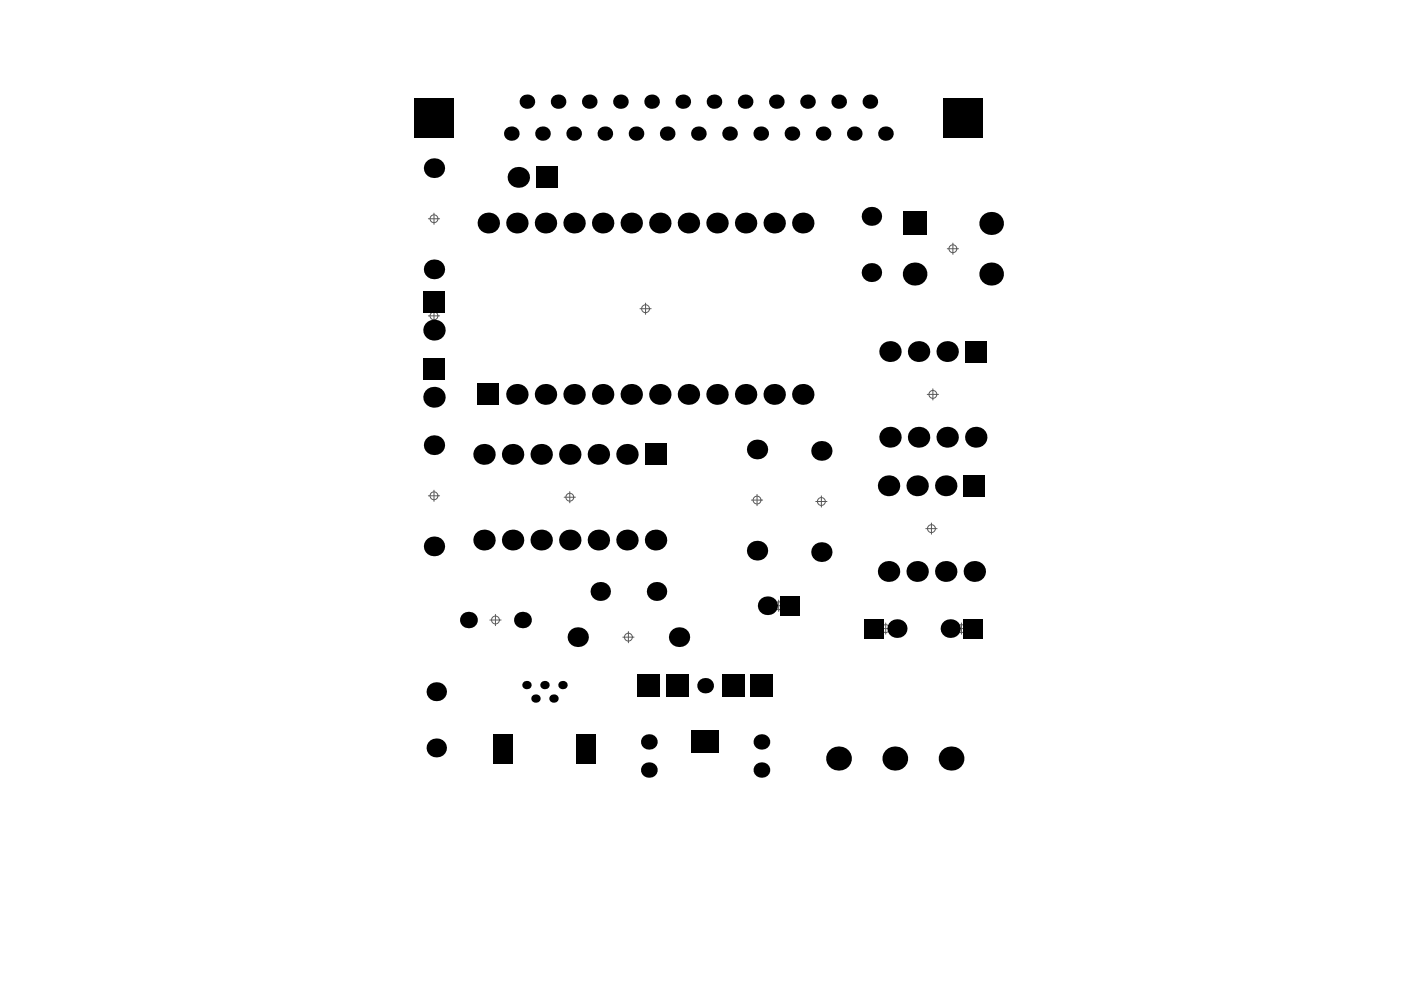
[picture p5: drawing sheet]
<svg xmlns="http://www.w3.org/2000/svg" width="297mm" height="210mm" viewBox="0 0 297 210" stroke-linecap="round" stroke-linejoin="round" font-family="sans-serif">
<g fill="none" stroke="#5a5a5a" stroke-width=".21">
<path d="M90.8 46.4h2.4M92 45.2v2.4M200.8 52.7h2.4M202 51.5v2.4M90.8 67h2.4M92 65.8v2.4M135.7 65.5h2.4M136.9 64.3v2.3M196.6 83.6h2.4M197.8 82.4v2.4M90.8 105.1h2.4M92 103.9v2.4"/>
<path d="M119.6 105.4h2.4M120.8 104.2v2.4M159.3 106h2.4M160.5 104.8v2.4M173 106.3h2.3M174.1 105.1v2.4M196.3 112.1h2.4M197.5 110.9v2.4M103.9 131.5h2.3M105 130.3v2.4M132 135.1h2.4M133.2 133.9v2.4"/>
<path d="M163.9 128.4h2.4M165.1 127.2v2.4M186.6 133.3h2.4M187.8 132.1v2.4M202.7 133.3h2.3M203.8 132.1v2.4"/>
<circle cx="92" cy="46.4" r=".83"/>
<circle cx="202" cy="52.7" r=".83"/>
<circle cx="92" cy="67" r=".83"/>
<circle cx="136.9" cy="65.5" r=".83"/>
<circle cx="197.8" cy="83.6" r=".83"/>
<circle cx="92" cy="105.1" r=".83"/>
<circle cx="120.8" cy="105.4" r=".83"/>
<circle cx="160.5" cy="106" r=".83"/>
<circle cx="174.1" cy="106.3" r=".83"/>
<circle cx="197.5" cy="112.1" r=".83"/>
<circle cx="105" cy="131.5" r=".83"/>
<circle cx="133.2" cy="135.1" r=".83"/>
<circle cx="165.1" cy="128.4" r=".83"/>
<circle cx="187.8" cy="133.3" r=".83"/>
<circle cx="203.8" cy="133.3" r=".83"/>
</g>
<g fill="#000">
<circle cx="92" cy="35.7" r="2.12"/>
<circle cx="108.4" cy="28.3" r="1.53"/>
<circle cx="109.9" cy="37.6" r="2.24"/>
<circle cx="111.7" cy="21.6" r="1.53"/>
<circle cx="115" cy="28.3" r="1.53"/>
<circle cx="118.3" cy="21.6" r="1.53"/>
<circle cx="121.6" cy="28.3" r="1.53"/>
<circle cx="124.9" cy="21.6" r="1.53"/>
<circle cx="128.2" cy="28.3" r="1.53"/>
<circle cx="131.5" cy="21.6" r="1.53"/>
<circle cx="134.9" cy="28.3" r="1.53"/>
<circle cx="138.2" cy="21.6" r="1.53"/>
<circle cx="141.5" cy="28.3" r="1.53"/>
<circle cx="144.8" cy="21.6" r="1.53"/>
<circle cx="148.1" cy="28.3" r="1.53"/>
<circle cx="151.4" cy="21.6" r="1.53"/>
<circle cx="154.7" cy="28.3" r="1.53"/>
<circle cx="158" cy="21.6" r="1.53"/>
<circle cx="161.3" cy="28.3" r="1.53"/>
<circle cx="164.6" cy="21.6" r="1.53"/>
<circle cx="167.9" cy="28.3" r="1.53"/>
<circle cx="171.2" cy="21.6" r="1.53"/>
<circle cx="174.5" cy="28.3" r="1.53"/>
<circle cx="177.8" cy="21.6" r="1.53"/>
<circle cx="181.1" cy="28.3" r="1.53"/>
<circle cx="184.4" cy="21.6" r="1.53"/>
<circle cx="187.7" cy="28.3" r="1.53"/>
<circle cx="92" cy="57.1" r="2.12"/>
<circle cx="103.5" cy="47.3" r="2.24"/>
<circle cx="109.6" cy="47.3" r="2.24"/>
<circle cx="115.7" cy="47.3" r="2.24"/>
<circle cx="121.7" cy="47.3" r="2.24"/>
<circle cx="127.8" cy="47.3" r="2.24"/>
<circle cx="133.8" cy="47.3" r="2.24"/>
<circle cx="139.9" cy="47.3" r="2.24"/>
<circle cx="146" cy="47.3" r="2.24"/>
<circle cx="152" cy="47.3" r="2.24"/>
<circle cx="158.1" cy="47.3" r="2.24"/>
<circle cx="164.1" cy="47.3" r="2.24"/>
<circle cx="170.2" cy="47.3" r="2.24"/>
<circle cx="184.8" cy="57.8" r="2.03"/>
<circle cx="184.8" cy="45.9" r="2.03"/>
<circle cx="193.9" cy="58.1" r="2.47"/>
<circle cx="210.1" cy="58.1" r="2.47"/>
<circle cx="210.1" cy="47.4" r="2.47"/>
<circle cx="92" cy="70" r="2.24"/>
<circle cx="188.7" cy="74.5" r="2.24"/>
<circle cx="194.8" cy="74.5" r="2.24"/>
<circle cx="200.8" cy="74.5" r="2.24"/>
<circle cx="92" cy="84.2" r="2.24"/>
<circle cx="92" cy="94.4" r="2.12"/>
<circle cx="102.6" cy="96.3" r="2.24"/>
<circle cx="108.7" cy="96.3" r="2.24"/>
<circle cx="109.6" cy="83.6" r="2.24"/>
<circle cx="114.7" cy="96.3" r="2.24"/>
<circle cx="115.7" cy="83.6" r="2.24"/>
<circle cx="120.8" cy="96.3" r="2.24"/>
<circle cx="121.7" cy="83.6" r="2.24"/>
<circle cx="126.9" cy="96.3" r="2.24"/>
<circle cx="127.8" cy="83.6" r="2.24"/>
<circle cx="132.9" cy="96.3" r="2.24"/>
<circle cx="133.8" cy="83.6" r="2.24"/>
<circle cx="139.9" cy="83.6" r="2.24"/>
<circle cx="146" cy="83.6" r="2.24"/>
<circle cx="152" cy="83.6" r="2.24"/>
<circle cx="158.1" cy="83.6" r="2.24"/>
<circle cx="160.5" cy="95.3" r="2.12"/>
<circle cx="164.1" cy="83.6" r="2.24"/>
<circle cx="170.2" cy="83.6" r="2.24"/>
<circle cx="174.1" cy="95.6" r="2.12"/>
<circle cx="188.7" cy="92.7" r="2.24"/>
<circle cx="194.8" cy="92.7" r="2.24"/>
<circle cx="200.8" cy="92.7" r="2.24"/>
<circle cx="206.9" cy="92.7" r="2.24"/>
<circle cx="92" cy="115.8" r="2.12"/>
<circle cx="102.6" cy="114.5" r="2.24"/>
<circle cx="108.7" cy="114.5" r="2.24"/>
<circle cx="114.7" cy="114.5" r="2.24"/>
<circle cx="120.8" cy="114.5" r="2.24"/>
<circle cx="126.9" cy="114.5" r="2.24"/>
<circle cx="132.9" cy="114.5" r="2.24"/>
<circle cx="139" cy="114.5" r="2.24"/>
<circle cx="160.5" cy="116.8" r="2.12"/>
<circle cx="174.1" cy="117.1" r="2.12"/>
<circle cx="188.4" cy="103" r="2.24"/>
<circle cx="194.5" cy="103" r="2.24"/>
<circle cx="200.5" cy="103" r="2.24"/>
<circle cx="99.3" cy="131.5" r="1.77"/>
<circle cx="110.8" cy="131.5" r="1.77"/>
<circle cx="122.5" cy="135.1" r="2.12"/>
<circle cx="127.3" cy="125.4" r="2.03"/>
<circle cx="139.2" cy="125.4" r="2.03"/>
<circle cx="144" cy="135.1" r="2.12"/>
<circle cx="162.7" cy="128.4" r="2"/>
<circle cx="188.4" cy="121.2" r="2.24"/>
<circle cx="190.2" cy="133.3" r="2"/>
<circle cx="194.5" cy="121.2" r="2.24"/>
<circle cx="200.5" cy="121.2" r="2.24"/>
<circle cx="201.5" cy="133.3" r="2"/>
<circle cx="206.6" cy="121.2" r="2.24"/>
<circle cx="92.5" cy="146.7" r="2.03"/>
<circle cx="92.5" cy="158.6" r="2.03"/>
<circle cx="111.6" cy="145.3" r=".89"/>
<circle cx="113.5" cy="148.1" r=".89"/>
<circle cx="115.4" cy="145.3" r=".89"/>
<circle cx="117.4" cy="148.1" r=".89"/>
<circle cx="119.3" cy="145.3" r=".89"/>
<circle cx="137.6" cy="157.3" r="1.65"/>
<circle cx="149.5" cy="145.4" r="1.65"/>
<circle cx="161.4" cy="157.3" r="1.65"/>
<circle cx="137.6" cy="163.3" r="1.65"/>
<circle cx="161.4" cy="163.3" r="1.65"/>
<circle cx="177.8" cy="160.8" r="2.59"/>
<circle cx="189.7" cy="160.8" r="2.59"/>
<circle cx="201.6" cy="160.8" r="2.59"/>
</g>
<g fill="#000">
<path d="M87.8 20.8h8.3v8.3h-8.3z" fill-rule="evenodd"/>
<path d="M113.7 35.3h4.5v4.6h-4.5z" fill-rule="evenodd"/>
<path d="M200 20.8h8.4v8.3h-8.4z" fill-rule="evenodd"/>
<path d="M191.4 44.9h5v5h-5z" fill-rule="evenodd"/>
<path d="M89.7 61.7h4.6v4.5h-4.6z" fill-rule="evenodd"/>
<path d="M89.7 75.9h4.6v4.5h-4.6z" fill-rule="evenodd"/>
<path d="M204.6 72.3h4.6v4.5h-4.6z" fill-rule="evenodd"/>
<path d="M101.3 81.4h4.5v4.5h-4.5z" fill-rule="evenodd"/>
<path d="M136.7 94.1h4.6v4.5h-4.6z" fill-rule="evenodd"/>
<path d="M204.3 100.7h4.5v4.6h-4.5z" fill-rule="evenodd"/>
<path d="M165.4 126.4h4.1v4.1h-4.1z" fill-rule="evenodd"/>
<path d="M183.4 131.2h4v4.1h-4z" fill-rule="evenodd"/>
<path d="M204.2 131.2h4.1v4.1h-4.1z" fill-rule="evenodd"/>
<path d="M135.2 143h4.8v4.8h-4.8z" fill-rule="evenodd"/>
<path d="M141.1 143h4.8v4.8h-4.8z" fill-rule="evenodd"/>
<path d="M146.6 154.9h5.8v4.8h-5.8z" fill-rule="evenodd"/>
<path d="M153.1 143h4.8v4.8h-4.8z" fill-rule="evenodd"/>
<path d="M159 143h4.8v4.8h-4.8z" fill-rule="evenodd"/>
<path d="M104.6 155.6h4v6.2h-4z" fill-rule="evenodd"/>
<path d="M122.2 155.6h4.1v6.2h-4.1z" fill-rule="evenodd"/>
</g>
</svg>
